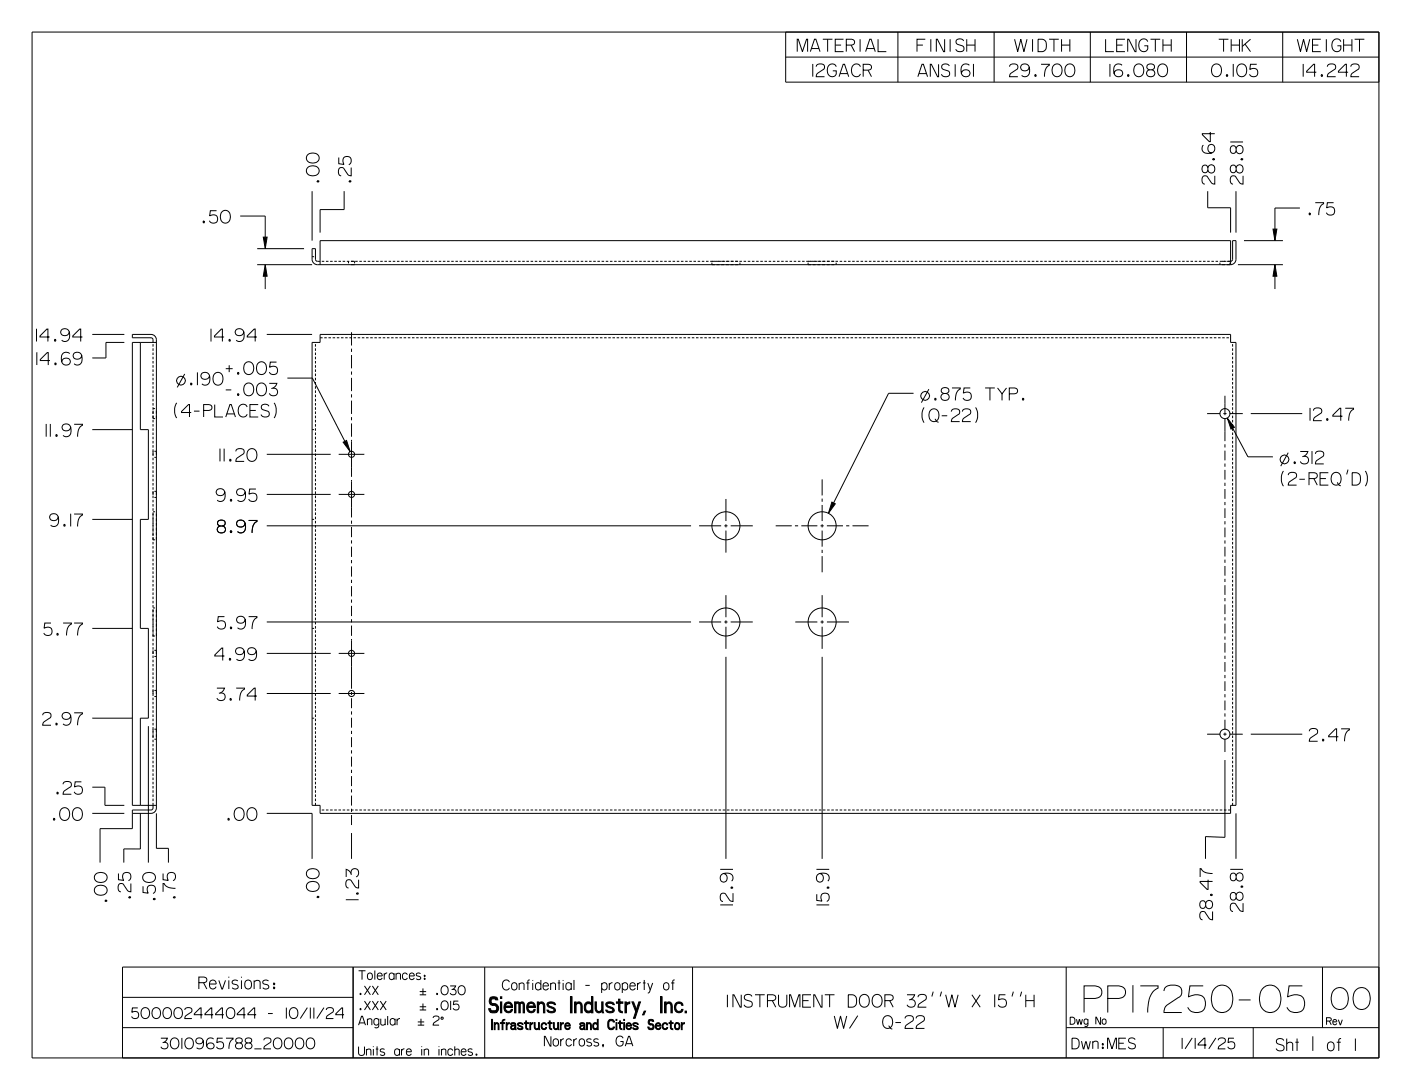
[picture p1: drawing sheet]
<svg xmlns="http://www.w3.org/2000/svg" width="279mm" height="216mm" viewBox="0 0 279 216" stroke-linecap="round" stroke-linejoin="round" font-family="sans-serif">
<defs><g id="words">
<text font-size="4.1" x="89.3" y="200.6">Siemens Industry, Inc.</text>
<text font-size="2.6" x="91.2" y="203.9">Infrastructure and Cities Sector</text>
<g font-size="2.3">
<text x="44.7" y="74.2">+.005</text>
<text x="43" y="105.6">8.97</text>
</g>
<g font-size="2.2">
<text x="40.4" y="195.9">Revisions:</text>
<text x="253.3" y="208.2">Sht</text>
<text x="263.2" y="208.2">of</text>
</g>
<g font-size="1.8">
<text x="102.4" y="196.1">Confidential - property of</text>
<text x="110" y="207.2">Norcross, GA</text>
</g>
<g font-size="1.7">
<text x="70.6" y="194">Tolerances:</text>
<text x="70.6" y="203.1">Angular</text>
<text x="70.6" y="209.1">Units are in inches.</text>
</g>
<g font-size="1.3">
<text x="211.9" y="202.9">Dwg No</text>
<text x="262.7" y="203">Rev</text>
</g>
</g></defs>
<g fill="none" stroke="#000" stroke-width=".2">
<path d="M6.3 6.3h266.7v203.2h-266.7zM155.6 6.3v10h117.4M155.6 11.3h117.4M157.9 10.2v-2.4h.2l.8 2.4 .8-2.4h.2v2.4M160.5 10.2l.8-2.4h.3l.8 2.4M160.7 9.6h1.5M160.9 12.7v2.5M161.6 13.2a.89 .89 0 0 1 .8-.6 .89 .89 0 0 1 .9 .5 .54 .54 0 0 1-.4 .7l-1.1 .8-.2 .6h1.7M162.9 7.8h1.9M163.9 7.8v2.4M165.4 8.9h1.2M165.6 13.2a.95 .95 0 0 0-1.2-.5 .95 .95 0 0 0-.6 1.1 1 1 0 0 0 .5 1.2 1 1 0 0 0 1.2-.2l.1-.8h-.7"/>
<path d="M166.1 15.2l.9-2.5h.2l.9 2.5M166.3 14.6h1.6M167 7.8h-1.6v2.4h1.6M167.6 8.9h1a.58 .58 0 0 0 .6-.5 .58 .58 0 0 0-.6-.6h-1v2.4M168.5 8.9l.7 1.3M170.3 7.8v2.4M170.4 13.2a.95 .95 0 0 0-1.2-.5 .95 .95 0 0 0-.6 1.1 1 1 0 0 0 .5 1.2 1 1 0 0 0 1.2-.2l.1-.2M170.9 13.9h1.1a.58 .58 0 0 0 .6-.6 .58 .58 0 0 0-.6-.6h-1.1v2.5M171.4 10.2l.8-2.4h.3l.8 2.4M171.6 9.6h1.5M171.9 13.9l.7 1.3M173.9 7.8v2.4h1.6"/>
<path d="M177.8 6.3v10M181.6 8.9h1.1M181.8 15.2l.8-2.5h.2l.9 2.5M182 14.6h1.5M183.2 7.8h-1.6v2.4M184.3 7.8v2.4M185.9 12.7v2.5h-.3l-1.2-2.5h-.2v2.5M187.1 7.8v2.4h-.3l-1.2-2.4h-.2v2.4M188 13.1a.73 .73 0 0 0-1-.5 .73 .73 0 0 0-.3 1.1l1 .3a.66 .66 0 0 1 .3 .9 .66 .66 0 0 1-.9 .3l-.4-.1-.3-.4M188.1 7.8v2.4M189.1 12.7v2.5M190.8 8.1a.73 .73 0 0 0-1-.4 .73 .73 0 0 0-.3 1l1 .4a.66 .66 0 0 1 .3 .9 .66 .66 0 0 1-.9 .2l-.4-.1-.3-.3"/>
<path d="M191.4 8.9h1.7M191.4 7.8v2.4M191.9 12.9a1.03 1.03 0 0 0-1.3-.1 1.03 1.03 0 0 0-.3 1.3 .91 .91 0 0 0 .7 1.1 .91 .91 0 0 0 1.1-.8 .88 .88 0 0 0-.9-.6 .88 .88 0 0 0-.8 .8M192.8 12.7v2.5M193.1 7.8v2.4M196.8 6.3v10M199.9 13.2a.89 .89 0 0 1 .8-.6 .89 .89 0 0 1 .9 .5 .54 .54 0 0 1-.4 .7l-1.2 .8-.1 .6h1.7M200.9 7.8l.6 2.4 .6-2.4 .7 2.4 .6-2.4M203.8 13.3a.81 .81 0 0 1-1.1 .8 .81 .81 0 0 1-.3-1.3 1.07 1.07 0 0 1 1.2 .1 1.07 1.07 0 0 1 .3 1.3 .92 .92 0 0 1-.5 .9 .92 .92 0 0 1-1.1-.2M204.5 7.8v2.4M205 14.8l.2 .1-.1 .2-.2-.1zM205.6 7.8h1a1.37 1.37 0 0 1-.2 2.4h-.8z"/>
<path d="M206.1 12.7h1.7v.2a2.03 2.03 0 0 0-1 2.3M207.7 7.8h2M208.6 13a1.02 1.02 0 0 1 1.3-.2 1.02 1.02 0 0 1 .4 1.2 1.03 1.03 0 0 1-1.1 1.2 1.03 1.03 0 0 1-.9-1.4zM208.7 7.8v2.4M210.2 8.9h1.6M210.2 7.8v2.4M211.1 13a1.02 1.02 0 0 1 1.3-.2 1.02 1.02 0 0 1 .4 1.2 1.03 1.03 0 0 1-1.1 1.2 1.03 1.03 0 0 1-.8-1.4zM211.8 7.8v2.4M215.9 6.3v10M218.9 7.8v2.4h1.7M219.8 12.7v2.5M221.1 8.9h1.2"/>
<path d="M222.2 12.9a1.03 1.03 0 0 0-1.3-.1 1.03 1.03 0 0 0-.4 1.3 .91 .91 0 0 0 .7 1.1 .91 .91 0 0 0 1.1-.8 .88 .88 0 0 0-.9-.6 .88 .88 0 0 0-.8 .8M222.8 7.8h-1.7v2.4h1.7M223.3 14.8l.2 .1v.2l-.2-.1zM224.8 13a1.02 1.02 0 0 1 1.3-.2 1.02 1.02 0 0 1 .4 1.2 1.03 1.03 0 0 1-1.1 1.2 1.03 1.03 0 0 1-.9-1.4zM224.9 7.8v2.4h-.2l-1.2-2.4h-.2v2.4M227.3 8.2a.95 .95 0 0 0-1.2-.4 .95 .95 0 0 0-.6 1.1 1 1 0 0 0 .4 1.2 1 1 0 0 0 1.3-.3l.1-.7h-.7M227.3 12.8a.74 .74 0 0 1 .9-.1 .74 .74 0 0 1 .3 .9 .76 .76 0 0 1-.9 .2 .76 .76 0 0 1-.4-.9zM227.6 13.8a.71 .71 0 0 0-.5 .9 .71 .71 0 0 0 .9 .5 .69 .69 0 0 0 .7-.7 .69 .69 0 0 0-.6-.7M227.8 7.8h1.9M228.8 7.8v2.4M229.5 13a1.02 1.02 0 0 1 1.3-.2 1.02 1.02 0 0 1 .4 1.2 1.03 1.03 0 0 1-1.1 1.2 1.03 1.03 0 0 1-.9-1.4zM230.3 8.9h1.6"/>
<path d="M230.3 7.8v2.4M231.9 7.8v2.4M234.9 6.3v10M240.2 13a1.02 1.02 0 0 1 1.2-.2 1.02 1.02 0 0 1 .5 1.2 1.03 1.03 0 0 1-1.1 1.2 1.03 1.03 0 0 1-.9-1.4zM241.3 7.8h1.9M242.3 7.8v2.4M242.9 14.8l.2 .1-.1 .2-.2-.1zM243.8 8.9h1.6M243.8 7.8v2.4M244.2 12.7v2.5M245.2 13a1.02 1.02 0 0 1 1.2-.2 1.02 1.02 0 0 1 .5 1.2 1.03 1.03 0 0 1-1.2 1.2 1.03 1.03 0 0 1-.8-1.4zM245.4 7.8v2.4"/>
<path d="M246 7.8v2.4M246.5 8.7l1.1 1.5M247.6 7.8l-1.6 1.4M248.9 12.7h-1.3l-.1 1.1a.92 .92 0 0 1 1.3-.1 .92 .92 0 0 1 0 1.4l-.7 .1-.4-.1-.3-.4M254 6.3v10M256.9 7.8l.6 2.4 .6-2.4 .6 2.4 .7-2.4M258.1 12.7v2.5M259.9 8.9h1.2M260.7 14.3h-2v-.2l1.4-1.4h.2v2.5M261.5 7.8h-1.6v2.4h1.6M261.7 14.8l.2 .1-.1 .2-.2-.1zM262.6 7.8v2.4"/>
<path d="M262.8 13.2a.89 .89 0 0 1 .8-.6 .89 .89 0 0 1 .9 .5 .54 .54 0 0 1-.4 .7l-1.1 .8-.2 .6h1.7M265.5 8.2a.95 .95 0 0 0-1.2-.4 .95 .95 0 0 0-.6 1.1 1 1 0 0 0 .5 1.2 1 1 0 0 0 1.2-.3l.1-.7h-.7M266.1 8.9h1.6M266.1 7.8v2.4M266.9 14.3h-1.9v-.2l1.4-1.4h.2v2.5M267.5 13.2a.89 .89 0 0 1 .8-.6 .89 .89 0 0 1 .8 .5 .54 .54 0 0 1-.3 .7l-1.2 .8-.1 .6h1.6M267.7 7.8v2.4M268.2 7.8h2M269.2 7.8v2.4M60.9 33.3a1.33 1.33 0 0 1 1.4-.5 1.33 1.33 0 0 1 .9 1.1 1.31 1.31 0 0 1-1.3 .9 1.31 1.31 0 0 1-1.2-1.1zM60.9 30.7a1.33 1.33 0 0 1 1.4-.4 1.33 1.33 0 0 1 .9 1.1 1.31 1.31 0 0 1-1.3 .9 1.31 1.31 0 0 1-1.2-1.1zM61.8 37.9v9.8"/>
<path d="M62.8 35.9l.2-.1 .1 .2-.2 .1zM67.1 31.2v1.2l1 .2a.92 .92 0 0 1 0-1.4 .92 .92 0 0 1 1.3 .1l.1 .7-.1 .4-.3 .2M68.1 37.9v3.6h-4.7v4.6M69.1 35.9l.2-.1 .2 .2-.2 .1zM69.5 33.2v1.6l-.5-.1-.8-1.2a.61 .61 0 0 0-.7-.3 .61 .61 0 0 0-.5 .6l.2 .8 .4 .2M238.2 32.9l.1-.1a.58 .58 0 0 1 .9 .5v.4a.62 .62 0 0 1-.8 .5 .62 .62 0 0 1-.4-.9zM238.3 28.7a1.03 1.03 0 0 0-.1 1.3 1.03 1.03 0 0 0 1.3 .4 .91 .91 0 0 0 1-.7 .91 .91 0 0 0-.7-1.1 .88 .88 0 0 0-.6 .9 .88 .88 0 0 0 .7 .8M239.1 37.9v3.3h4.6v4.9M239.2 33.3a.71 .71 0 0 1 .9-.6 .71 .71 0 0 1 .4 .9 .69 .69 0 0 1-.6 .7 .69 .69 0 0 1-.7-.6M239.7 26.1v2h-.2l-1.4-1.4v-.2h2.4M240.1 31.5l.2-.1 .2 .2-.2 .1zM240.5 34.8v1.7l-.5-.2-.8-1.1a.61 .61 0 0 0-.7-.4 .61 .61 0 0 0-.5 .6l.2 .9 .4 .2"/>
<path d="M243.6 28.1h2.5M243.9 32.8a.58 .58 0 0 1 .9 .5v.4a.62 .62 0 0 1-.8 .5 .62 .62 0 0 1-.4-.9zM243.9 28.9a.58 .58 0 0 1 .9 .5v.4a.62 .62 0 0 1-.8 .6 .62 .62 0 0 1-.4-.9zM244.7 37.9v8.2M244.8 33.3a.71 .71 0 0 1 .9-.6 .71 .71 0 0 1 .4 .9 .69 .69 0 0 1-.6 .7 .69 .69 0 0 1-.7-.6M244.8 29.4a.71 .71 0 0 1 .9-.6 .71 .71 0 0 1 .4 1 .69 .69 0 0 1-.6 .7 .69 .69 0 0 1-.7-.7M245.7 31.5l.2-.1 .2 .2-.2 .1zM246.1 34.8v1.7l-.5-.2-.8-1.1a.61 .61 0 0 0-.7-.4 .61 .61 0 0 0-.5 .6l.1 .9 .5 .2M40.3 43.8l.2 .1-.1 .2-.2-.1zM42.9 41.7h-1.2l-.2 1.1a.92 .92 0 0 1 1.4-.1 .92 .92 0 0 1-.1 1.4l-.4 .1-.5-.1-.5-.4M44 41.9a1.04 1.04 0 0 1 1.2 0 1.04 1.04 0 0 1 .4 1.1 1.03 1.03 0 0 1-1.1 1.2 1.03 1.03 0 0 1-.9-1.4l.2-.6zM47.6 42.8h4.9v4.2"/>
<path d="M50.9 52.4h10.9M50.9 49.3h9.3M52.1 47h.8l-.4 2.3zM52.5 52.4l.4 2.3h-.8zM52.5 54.7v2.6M245.1 52.4h8.9M246.3 47.7h7.7M252.1 45.4h.7l-.3 2.3zM252.5 52.4l.3 2.3h-.7zM252.5 54.7v2.6M257.4 41.2h-4.9v4.2M259.3 42.2l.2 .1-.1 .2-.2-.1z"/>
<path d="M260.4 40.1h1.7v.3a2.03 2.03 0 0 0-1 2.2M264.1 40.1h-1.3l-.1 1.1a.92 .92 0 0 1 1.3-.1 .92 .92 0 0 1 0 1.4l-.7 .1-.4-.1-.3-.4M7.2 65.1v2.5M7.3 69.8v2.5M9.8 66.8h-1.9v-.3l1.4-1.3h.2v2.4M9.9 71.4h-1.9v-.2l1.3-1.4h.3v2.5M10.9 67.2l.2 .2-.1 .2-.2-.2zM10.9 71.9l.2 .1v.2l-.2-.1zM13.7 65.7a.81 .81 0 0 1-1 .8 .81 .81 0 0 1-.4-1.3 1.07 1.07 0 0 1 1.2 .2 1.07 1.07 0 0 1 .3 1.2 .92 .92 0 0 1-.5 1 .92 .92 0 0 1-1.1-.2M13.8 70a1.03 1.03 0 0 0-1.3 0 1.03 1.03 0 0 0-.3 1.2 .91 .91 0 0 0 .7 1.1 .91 .91 0 0 0 1-.7 .88 .88 0 0 0-.9-.7 .88 .88 0 0 0-.8 .8M16.2 70.4a.81 .81 0 0 1-1.1 .8 .81 .81 0 0 1-.4-1.3 1.07 1.07 0 0 1 1.3 .2 1.07 1.07 0 0 1 .3 1.2 .92 .92 0 0 1-.6 .9 .92 .92 0 0 1-1-.2M16.3 66.8h-1.9v-.3l1.4-1.3h.2v2.4"/>
<path d="M18.3 66.2h6.3M24.6 67.8h-3.6v3.1h-2.7M35 79.8a2.79 2.79 0 0 0 0 3M36.6 74.1l-1.5 2.6M37.8 75.9l.2 .1-.1 .2-.2-.1zM39.1 73.8v2.5M41.5 74.4a.81 .81 0 0 1-1.1 .8 .81 .81 0 0 1-.3-1.3 1.07 1.07 0 0 1 1.2 .1 1.07 1.07 0 0 1 .3 1.3 .92 .92 0 0 1-.6 .9 .92 .92 0 0 1-1-.2M41.8 65.1v2.5M42.4 74.1a1.02 1.02 0 0 1 1.3-.2 1.02 1.02 0 0 1 .5 1.2 1.03 1.03 0 0 1-1.2 1.2 1.03 1.03 0 0 1-.8-1.4zM44.4 66.8h-1.9v-.3l1.3-1.3h.2v2.4M44.7 77.2h1.1M45.4 67.2l.2 .2-.1 .2-.2-.2z"/>
<path d="M47.1 78l.2 .1-.1 .2-.2-.1zM48.3 65.7a.81 .81 0 0 1-1.1 .8 .81 .81 0 0 1-.4-1.3 1.07 1.07 0 0 1 1.3 .2 1.07 1.07 0 0 1 .2 1.2 .92 .92 0 0 1-.5 1 .92 .92 0 0 1-1-.2M48.7 71.9a1.04 1.04 0 0 1 1.2 0 1.04 1.04 0 0 1 .3 1.1 1.03 1.03 0 0 1-1.1 1.2 1.03 1.03 0 0 1-.8-1.4l.1-.6zM48.7 76.1a1.04 1.04 0 0 1 1.2 0 1.04 1.04 0 0 1 .3 1.1 1.03 1.03 0 0 1-1.1 1.2 1.03 1.03 0 0 1-.8-1.4l.1-.6zM50.9 66.8h-1.9v-.3l1.3-1.3h.2v2.4M51.2 71.9a1.04 1.04 0 0 1 1.2 0 1.04 1.04 0 0 1 .4 1.1 1.03 1.03 0 0 1-1.2 1.2 1.03 1.03 0 0 1-.8-1.4l.1-.6zM51.2 76.1a1.04 1.04 0 0 1 1.2 0 1.04 1.04 0 0 1 .4 1.1 1.03 1.03 0 0 1-1.2 1.2 1.03 1.03 0 0 1-.8-1.4l.1-.6zM52.8 66.2h9M53.3 75.9h1.5l-.5 .8-.6 .3M54 76.9a.81 .81 0 0 1 .9 1.1 .81 .81 0 0 1-1.4 .1l-.2-.2M54.3 79.8a2.79 2.79 0 0 1 0 3M54.8 71.7h-1.3l-.1 1.1a.92 .92 0 0 1 1.3-.1 .92 .92 0 0 1 0 1.4l-.4 .1-.6-.1-.4-.4"/>
<path d="M56.9 74.9h5l6.4 12.5M180.9 77.9h-4.9l-10.9 21.7M183.9 77.1l-1.4 2.6M185.2 78.9l.2 .1-.1 .2-.2-.1zM186.5 77a.72 .72 0 0 1 1-.2 .72 .72 0 0 1 .2 1 .74 .74 0 0 1-.9 .1 .74 .74 0 0 1-.3-.9zM186.9 77.9a.71 .71 0 0 0-.6 .9 .71 .71 0 0 0 1 .5 .69 .69 0 0 0 .7-.6 .69 .69 0 0 0-.7-.8M188.5 76.8h1.6v.2a2.03 2.03 0 0 0-.9 2.3M192.1 76.8h-1.2l-.1 1.1a.92 .92 0 0 1 1.3-.1 .92 .92 0 0 1 0 1.4l-.7 .1-.4-.1-.3-.4M195.1 76.8h1.9M196 76.8v2.5M197.5 76.8l.9 1.2 .9-1.2M198.4 78v1.3"/>
<path d="M199.9 78h1a.58 .58 0 0 0 .6-.6 .58 .58 0 0 0-.6-.6h-1v2.5M202.5 78.9l.2 .1v.2l-.2-.1zM9.1 84v2.5M10 84v2.5M11.1 86.1l.2 .1v.2l-.2-.1zM14 84.6a.81 .81 0 0 1-1.1 .8 .81 .81 0 0 1-.3-1.3 1.07 1.07 0 0 1 1.2 .1 1.07 1.07 0 0 1 .3 1.3 .92 .92 0 0 1-.5 .9 .92 .92 0 0 1-1.1-.2M14.7 84h1.6v.2a2.03 2.03 0 0 0-.9 2.3M18.3 85.1h7.9M37.9 81.7h-2v-.2l1.4-1.4h.2v2.5M38.4 81.4h1.1M40.3 81.3h1.1a.58 .58 0 0 0 .6-.6 .58 .58 0 0 0-.6-.6h-1.1v2.5M42.5 80.1v2.5h1.7"/>
<path d="M43.6 88.9v2.5M44.4 88.9v2.5M44.5 97.4a.81 .81 0 0 1-1.1 .8 .81 .81 0 0 1-.3-1.3 1.07 1.07 0 0 1 1.2 .2 1.07 1.07 0 0 1 .3 1.2 .92 .92 0 0 1-.5 .9 .92 .92 0 0 1-1.1-.1M44.7 82.6l.8-2.5h.3l.8 2.5M44.9 82h1.5M45.5 91l.2 .1v.2l-.2-.1zM45.7 98.9l.2 .2-.1 .2-.2-.2zM46.7 89.4a.89 .89 0 0 1 .8-.6 .89 .89 0 0 1 .8 .5 .54 .54 0 0 1-.3 .7l-1.2 .8-.1 .6h1.6M48.6 97.4a.81 .81 0 0 1-1.1 .8 .81 .81 0 0 1-.4-1.3 1.07 1.07 0 0 1 1.3 .2 1.07 1.07 0 0 1 .2 1.2 .92 .92 0 0 1-.5 .9 .92 .92 0 0 1-1.1-.1M48.9 80.6a.95 .95 0 0 0-1.1-.5 .95 .95 0 0 0-.6 1.1 1 1 0 0 0 .4 1.2 1 1 0 0 0 1.3-.2v-.1M49.2 89.2a1.02 1.02 0 0 1 1.2-.2 1.02 1.02 0 0 1 .5 1.2 1.03 1.03 0 0 1-1.1 1.2 1.03 1.03 0 0 1-.9-1.4zM49.5 81.3h1.2"/>
<path d="M50.7 96.9h-1.3l-.1 1a.92 .92 0 0 1 1.3 0 .92 .92 0 0 1 0 1.3l-.4 .1h-.6l-.4-.5M51.1 80.1h-1.6v2.5h1.6M52.8 97.9h12.7M52.8 90h12.7M53.3 80.5a.73 .73 0 0 0-1.1-.5 .73 .73 0 0 0-.2 1.1l1 .3a.66 .66 0 0 1 .3 .9 .66 .66 0 0 1-.9 .3l-.4-.1-.3-.4M67.9 87.6l.7-.4 .7 2.3zM164.7 99.5l.7 .3-1.4 1.9zM183 80.7a2.79 2.79 0 0 0 0 3M184.2 81.3a1.02 1.02 0 0 1 1.3-.2 1.02 1.02 0 0 1 .4 1.2 1.03 1.03 0 0 1-1.1 1.2 1.03 1.03 0 0 1-.9-1.4zM185.1 83l.4 .5 .4 .1M186.5 82.3h1.1M188.4 81.5a.89 .89 0 0 1 .8-.5 .89 .89 0 0 1 .8 .5 .54 .54 0 0 1-.3 .6l-1.2 .9-.1 .5h1.6"/>
<path d="M190.6 81.5a.89 .89 0 0 1 .8-.5 .89 .89 0 0 1 .8 .5 .54 .54 0 0 1-.3 .6l-1.2 .9-.1 .5h1.6M193.2 80.7a2.79 2.79 0 0 1 0 3M243 82.8l1.4 1.8-.6 .4zM244.1 84.8l3 5.7h5M247.7 81.9h10.2M254.1 93.3a2.79 2.79 0 0 0 0 3M255.1 89.7l-1.5 2.6M255.1 94.1a.89 .89 0 0 1 .8-.6 .89 .89 0 0 1 .8 .5 .54 .54 0 0 1-.3 .7l-1.2 .8-.1 .6h1.6M256.3 91.5l.2 .1-.1 .2-.2-.1zM257.3 94.9h1.1M257.5 89.4h1.5l-.5 .8-.6 .3M258.2 90.4a.81 .81 0 0 1 .8 1.1 .81 .81 0 0 1-1.4 .1l-.1-.2"/>
<path d="M259.2 94.8h1a.58 .58 0 0 0 .7-.6 .58 .58 0 0 0-.7-.6h-1v2.5M259.4 80.8v2.5M259.8 89.4v2.5M260.1 81.3a.89 .89 0 0 1 .8-.5 .89 .89 0 0 1 .8 .5 .54 .54 0 0 1-.3 .7l-1.2 .8-.1 .5h1.6M260.2 94.8l.6 1.3M260.5 89.9a.89 .89 0 0 1 .8-.6 .89 .89 0 0 1 .8 .5 .54 .54 0 0 1-.3 .7l-1.2 .8-.1 .6h1.6M261.4 94.8h1.2M262.8 82.9l.2 .2-.1 .2-.2-.2zM263 93.6h-1.6v2.5h1.6M264 93.8a1.04 1.04 0 0 1 1.2 0 1.04 1.04 0 0 1 .4 1.1 1.03 1.03 0 0 1-1.2 1.2 1.03 1.03 0 0 1-.8-1.4l.1-.6zM264.7 95.6l.5 .5 .3 .1M265.8 82.4h-1.9v-.2l1.4-1.3h.2v2.4"/>
<path d="M266.4 80.9h1.6v.2a2.03 2.03 0 0 0-.9 2.2M266.9 93l-.2 1M267.8 93.6l1 .1a1.37 1.37 0 0 1-.2 2.4h-.8zM270.3 93.3a2.79 2.79 0 0 1 0 3M11.5 102.4a.81 .81 0 0 1-1 .8 .81 .81 0 0 1-.4-1.3 1.07 1.07 0 0 1 1.2 .1 1.07 1.07 0 0 1 .3 1.3 .92 .92 0 0 1-.5 .9 .92 .92 0 0 1-1.1-.2M12.7 103.9l.2 .1-.1 .2-.2-.1zM14 101.8v2.5M14.7 101.8h1.6v.2a2.03 2.03 0 0 0-.9 2.3M18.3 102.9h7.9M43.1 103.3a.72 .72 0 0 1 1.1-.3 .72 .72 0 0 1 .2 1 .74 .74 0 0 1-.9 .1 .74 .74 0 0 1-.4-.8zM48.6 103.6a.81 .81 0 0 1-1.1 .8 .81 .81 0 0 1-.4-1.2 1.07 1.07 0 0 1 1.3 .1 1.07 1.07 0 0 1 .2 1.2 .92 .92 0 0 1-.5 1 .92 .92 0 0 1-1.1-.2M49.2 103.1h1.7v.2a2.03 2.03 0 0 0-1 2.3"/>
<path d="M52.8 104.1h84M10.1 123.4h-1.2l-.2 1a.92 .92 0 0 1 1.4 0 .92 .92 0 0 1-.1 1.3l-.4 .2-.5-.1-.4-.4M11.3 125.5l.2 .1v.2l-.2-.1zM12.5 123.4h1.6v.2a2.03 2.03 0 0 0-.9 2.3M14.7 123.4h1.6v.2a2.03 2.03 0 0 0-.9 2.3M18.3 124.5h7.9M42.9 136.3h1.5l-.4 .8-.6 .2M43.6 137.3a.81 .81 0 0 1 .9 1.1 .81 .81 0 0 1-1.4 .1l-.2-.2M44.4 129.9h-1.9v-.2l1.4-1.3h.2v2.4M44.4 122.1h-1.2l-.1 1.1a.92 .92 0 0 1 1.3-.1 .92 .92 0 0 1 0 1.4l-.4 .1-.6-.1-.4-.4M45.5 130.4l.2 .2-.1 .2-.2-.2zM45.6 138.4l.2 .1-.1 .2-.2-.1z"/>
<path d="M45.7 124.2l.2 .1-.1 .2-.2-.1zM46.8 136.3h1.6v.2a2.03 2.03 0 0 0-.9 2.3M48.3 128.9a.81 .81 0 0 1-1 .8 .81 .81 0 0 1-.4-1.3 1.07 1.07 0 0 1 1.3 .2 1.07 1.07 0 0 1 .2 1.2 .92 .92 0 0 1-.5 .9 .92 .92 0 0 1-1.1-.1M48.6 122.7a.81 .81 0 0 1-1.1 .8 .81 .81 0 0 1-.4-1.3 1.07 1.07 0 0 1 1.3 .1 1.07 1.07 0 0 1 .2 1.3 .92 .92 0 0 1-.5 .9 .92 .92 0 0 1-1.1-.2M49.2 122.1h1.7v.2a2.03 2.03 0 0 0-1 2.3M50.7 128.9a.81 .81 0 0 1-1 .8 .81 .81 0 0 1-.4-1.3 1.07 1.07 0 0 1 1.3 .2 1.07 1.07 0 0 1 .2 1.2 .92 .92 0 0 1-.5 .9 .92 .92 0 0 1-1.1-.1M50.9 137.9h-1.9v-.2l1.3-1.4h.2v2.5M52.8 137.4h12.7M52.8 129.4h12.7M52.8 123.2h84M143.7 130.1v40M162.8 130.1v40"/>
<path d="M8.5 141.7a.89 .89 0 0 1 .8-.6 .89 .89 0 0 1 .8 .5 .54 .54 0 0 1-.3 .7l-1.2 .8-.1 .6h1.6M11.1 143.2l.2 .2v.2l-.2-.2zM11.3 156.9l.2 .1v.3l-.2-.2zM12.5 155.3a.89 .89 0 0 1 .8-.5 .89 .89 0 0 1 .8 .5 .54 .54 0 0 1-.3 .7l-1.2 .8-.1 .5h1.6M14 141.7a.81 .81 0 0 1-1.1 .8 .81 .81 0 0 1-.3-1.2 1.07 1.07 0 0 1 1.2 .1 1.07 1.07 0 0 1 .3 1.2 .92 .92 0 0 1-.5 1 .92 .92 0 0 1-1.1-.2M14.7 141.2h1.6v.2a2.03 2.03 0 0 0-.9 2.3M16.1 154.9h-1.2l-.2 1a.92 .92 0 0 1 1.4 0 .92 .92 0 0 1-.1 1.3l-.4 .1h-.5l-.4-.5M18.3 155.9h2.5v3.6h3.8M18.3 142.2h7.9M29.4 143.8v27.1M242.6 150.5v15.4l-3.9-.2v4.4M247.7 145.4h10.2"/>
<path d="M259.3 144.8a.89 .89 0 0 1 .8-.5 .89 .89 0 0 1 .8 .5 .54 .54 0 0 1-.3 .7l-1.2 .8-.1 .5h1.6M261.9 146.4l.2 .2v.2l-.2-.2zM265 145.9h-1.9v-.2l1.4-1.3h.2v2.4M265.6 144.4h1.6v.2a2.03 2.03 0 0 0-1 2.2M10.6 162.1l.3 .1-.1 .2-.2-.1zM12.1 160.3a1.02 1.02 0 0 1 1.3-.2 1.02 1.02 0 0 1 .4 1.2 1.03 1.03 0 0 1-1.1 1.2 1.03 1.03 0 0 1-.9-1.4zM14.6 160.3a1.02 1.02 0 0 1 1.3-.2 1.02 1.02 0 0 1 .4 1.2 1.03 1.03 0 0 1-1.1 1.2 1.03 1.03 0 0 1-.9-1.4zM18.3 161.1h6.3M18.9 173.2a1.33 1.33 0 0 1 1.4-.4 1.33 1.33 0 0 1 .9 1.1 1.31 1.31 0 0 1-1.3 .9 1.31 1.31 0 0 1-1.2-1.1zM19 175.6a1.33 1.33 0 0 1 2.2 .8 1.31 1.31 0 0 1-1.3 .9 1.31 1.31 0 0 1-1.2-1.1zM20.8 178.4l.2-.1 .1 .2-.2 .1zM23.5 173v1.2l1 .2a.92 .92 0 0 1-.1-1.4 .92 .92 0 0 1 1.4 .1l.1 .4-.1 .5-.4 .5"/>
<path d="M25.5 177.7l.2-.1 .1 .2-.2 .1zM25.9 175v1.6l-.5-.1-.9-1.2a.61 .61 0 0 0-.6-.3 .61 .61 0 0 0-.5 .6l.1 .8 .4 .2M26.2 161.1v3h-6.4v6.8M27.8 161.1v7.1l-3.3-.1v2.8M28.3 175.5v1.3l1 .1a.92 .92 0 0 1 0-1.3 .92 .92 0 0 1 1.3 0l.2 .4-.1 .6-.4 .4M28.5 173.2a1.33 1.33 0 0 1 1.3-.4 1.33 1.33 0 0 1 1 1.1 1.31 1.31 0 0 1-1.4 .9 1.31 1.31 0 0 1-1.1-1.1zM30.4 178l.2-.1 .1 .2-.2 .1zM31 161.1v6.9h2.4v2.9M32.3 173v1.2l1 .2a.92 .92 0 0 1 0-1.4 .92 .92 0 0 1 1.3 .1l.2 .7-.2 .4-.3 .3M34.3 177.7l.2-.1 .2 .2-.2 .1zM34.8 176a2.17 2.17 0 0 1-2.3-1h-.2v1.6M45.2 162.1l.2 .1-.1 .2-.2-.1z"/>
<path d="M46.6 160.3a1.02 1.02 0 0 1 1.3-.2 1.02 1.02 0 0 1 .4 1.2 1.03 1.03 0 0 1-1.1 1.2 1.03 1.03 0 0 1-.8-1.4zM49.2 160.3a1.02 1.02 0 0 1 1.2-.2 1.02 1.02 0 0 1 .5 1.2 1.03 1.03 0 0 1-1.1 1.2 1.03 1.03 0 0 1-.9-1.4zM52.8 161.1h9v9M60.9 175a1.33 1.33 0 0 1 1.4-.4 1.33 1.33 0 0 1 .9 1.1 1.31 1.31 0 0 1-1.3 .9 1.31 1.31 0 0 1-1.2-1.1zM60.9 172.5a1.33 1.33 0 0 1 1.4-.4 1.33 1.33 0 0 1 .9 1.1 1.31 1.31 0 0 1-1.3 .8 1.31 1.31 0 0 1-1.2-1.1zM62.8 177.6l.2-.1 .1 .2-.2 .1zM68.5 178.2h2.5M69.5 173a.81 .81 0 0 1 1.1-.9 .81 .81 0 0 1 .1 1.5l-.2 .1M69.6 173.3l-.3-.6-.8-.5v1.5M69.6 165v5.1M70.6 176.9l.2-.1 .1 .3h-.2zM71 174.2v1.7l-.5-.1-.9-1.2a.61 .61 0 0 0-.7-.4 .61 .61 0 0 0-.4 .7l.1 .8 .4 .2"/>
<path d="M142.6 172.2h2.5M142.6 179.2h2.5M143.2 173a.81 .81 0 0 1 .8 1.1 .81 .81 0 0 1-1.2 .4 1.07 1.07 0 0 1 .1-1.3 1.07 1.07 0 0 1 1.2-.3 .92 .92 0 0 1 1 .6 .92 .92 0 0 1-.2 1M144.7 175.8l.2-.1 .2 .2-.2 .1zM145.1 176.9v1.7l-.5-.2-.8-1.1a.61 .61 0 0 0-.7-.4 .61 .61 0 0 0-.5 .6l.2 .9 .4 .2M161.7 172.2h2.5M161.7 179.2h2.5M161.7 177.1v1.3l1.1 .1a.92 .92 0 0 1-.1-1.3 .92 .92 0 0 1 1.4 0l.1 .4-.1 .5-.4 .5M162.3 173a.81 .81 0 0 1 .8 1.1 .81 .81 0 0 1-1.3 .4 1.07 1.07 0 0 1 .1-1.3 1.07 1.07 0 0 1 1.3-.3 .92 .92 0 0 1 .9 .6 .92 .92 0 0 1-.2 1M163.8 175.8l.2-.1 .1 .2-.2 .1zM237.7 178.6l.1-.1a.58 .58 0 0 1 .9 .5v.4a.62 .62 0 0 1-.7 .5 .62 .62 0 0 1-.4-.9zM238.7 179a.71 .71 0 0 1 .9-.6 .71 .71 0 0 1 .5 .9 .69 .69 0 0 1-.6 .7 .69 .69 0 0 1-.8-.6"/>
<path d="M239.2 174.2v2h-.2l-1.4-1.4v-.2h2.5M239.7 177.2l.2-.1 .1 .2-.2 .1zM240.1 173a2.17 2.17 0 0 1-2.3-.9h-.2v1.6M243.6 172.2h2.5M243.9 176.8a.58 .58 0 0 1 .9 .5v.4a.62 .62 0 0 1-.8 .6 .62 .62 0 0 1-.4-.9zM243.9 173a.58 .58 0 0 1 .9 .5v.4a.62 .62 0 0 1-.8 .5 .62 .62 0 0 1-.4-.8zM244.7 161.1v9M244.8 177.3a.71 .71 0 0 1 .9-.6 .71 .71 0 0 1 .4 1 .69 .69 0 0 1-.6 .7 .69 .69 0 0 1-.7-.7M244.8 173.5a.71 .71 0 0 1 .9-.6 .71 .71 0 0 1 .4 .9 .69 .69 0 0 1-.6 .7 .69 .69 0 0 1-.7-.6M245.7 175.5h.2l.2 .2-.2 .1zM246.1 178.9v1.6l-.5-.1-.8-1.2a.61 .61 0 0 0-.7-.3 .61 .61 0 0 0-.5 .6l.1 .8 .5 .2M24.3 197.5h45.6"/>
<path d="M27.3 199.6h-1.1l-.1 .9a.78 .78 0 0 1 1.2 0 .78 .78 0 0 1-.2 1.2h-.7l-.4-.4M28.2 199.9a.87 .87 0 0 1 1.1-.2 .87 .87 0 0 1 .3 1.1 .88 .88 0 0 1-.9 .9 .88 .88 0 0 1-.8-1.1zM30.4 199.8a.89 .89 0 0 1 1.1 0 .89 .89 0 0 1 .3 1 .88 .88 0 0 1-1 .9 .88 .88 0 0 1-.7-1.1l.1-.5zM32.6 199.8a.89 .89 0 0 1 1 0 .89 .89 0 0 1 .4 1 .88 .88 0 0 1-1 .9 .88 .88 0 0 1-.7-1.1l.1-.5zM34.8 199.8a.89 .89 0 0 1 1 0 .89 .89 0 0 1 .3 1 .88 .88 0 0 1-.9 .9 .88 .88 0 0 1-.8-1.1l.1-.5zM39.4 194.6h1a.56 .56 0 0 0 .6-.5 .56 .56 0 0 0-.6-.6h-1v2.4M45.2 199.8a.89 .89 0 0 1 1 0 .89 .89 0 0 1 .3 1 .88 .88 0 0 1-1 .9 .88 .88 0 0 1-.7-1.1l.1-.5zM45.3 193.5v.2M47.8 193.5v.2M54.2 194.7l.2 .1-.1 .2-.2-.1zM54.2 195.5l.2 .1-.1 .2-.2-.1zM56.7 199.6v2.2"/>
<path d="M57.6 199.8a.89 .89 0 0 1 1.1 0 .89 .89 0 0 1 .3 1 .88 .88 0 0 1-1 .9 .88 .88 0 0 1-.7-1.1l.1-.5zM60.9 199.6l-1.4 2.2M61.5 199.6v2.2M62.2 199.6v2.2M64.1 199.6l-1.4 2.2M69.9 191.5v18M71 192.3h1.4M71.3 196.8h.2l-.1 .2-.1-.1zM71.3 199.8l.2 .1-.1 .1-.1-.1zM71.7 192.3v1.7M72.2 195.3l1.1 1.7M72.2 198.3l1.1 1.7"/>
<path d="M73.3 195.3l-1.1 1.7M73.3 198.3l-1.1 1.7M73.7 195.3l1.2 1.7M73.7 198.3l1.2 1.7M74.2 192.2v1.8M74.9 195.3l-1.2 1.7M74.9 198.3l-1.2 1.7M75.3 198.3l1.2 1.7M76.5 198.3l-1.2 1.7M81.1 193.3h.9a.49 .49 0 0 0-.4-.6 .49 .49 0 0 0-.5 .5v.4a.5 .5 0 0 0 .4 .4 .5 .5 0 0 0 .5-.3M83.1 196.4h1.3M83.1 197h1.3"/>
<path d="M83.1 199.4h1.3M83.3 192.9a.42 .42 0 0 0-.6-.2 .42 .42 0 0 0-.2 .6l.6 .1a.35 .35 0 0 1 .2 .5 .35 .35 0 0 1-.5 .1l-.4-.2M83.7 195.8v1.2M83.7 198.8v1.2M84 193.2l.2 .1-.1 .1-.1-.1zM84 193.7l.2 .1-.1 .2-.1-.1zM86.5 196.8h.1v.2l-.1-.1zM86.5 199.8l.1 .1v.1l-.1-.1zM87.5 195.5a.78 .78 0 0 1 1.1 0 .78 .78 0 0 1 .1 1 .72 .72 0 0 1-.9 .5 .72 .72 0 0 1-.5-.9zM87.5 198.5a.78 .78 0 0 1 1.1 0 .78 .78 0 0 1 .1 1 .72 .72 0 0 1-.9 .5 .72 .72 0 0 1-.5-.9zM89.1 195.3h1.1l-.3 .5-.5 .2M89.6 196a.59 .59 0 0 1 .7 .4 .59 .59 0 0 1-.5 .7 .59 .59 0 0 1-.7-.4"/>
<path d="M90.9 195.5a.78 .78 0 0 1 1 0 .78 .78 0 0 1 .2 1 .72 .72 0 0 1-.9 .5 .72 .72 0 0 1-.5-.9zM96 191.5v18M100.9 194.5a.77 .77 0 0 0-1-.3 .77 .77 0 0 0-.4 1 .74 .74 0 0 0 .5 .8 .74 .74 0 0 0 .9-.3M101.5 194.7a.54 .54 0 0 1 .9 .5v.4a.54 .54 0 0 1-.6 .5 .54 .54 0 0 1-.5-.5l.1-.6zM104.9 194.1l-.4 .2v1.8M105.5 194.1v.2M107.1 194.1v2M110.7 194.1v2M111.5 194.1v.2M113.7 194.1v2M127.6 194.1v2M131.6 194.7a.54 .54 0 0 1 .9 .5v.4a.54 .54 0 0 1-.6 .5 .54 .54 0 0 1-.5-.5v-.6z"/>
<path d="M132.9 194.7h.6M133.6 194.1l-.4 .2v1.8M137.1 191.5v18M146.8 197v2.5h-.2l-1.3-2.5h-.2v2.5M148.9 197.4a.73 .73 0 0 0-1-.5 .73 .73 0 0 0-.3 1.1l1 .3a.66 .66 0 0 1 .3 .9 .66 .66 0 0 1-.9 .3l-.4-.1-.3-.4M149.5 197h1.9M150.5 197v2.5M152 198.2h1a.58 .58 0 0 0 .6-.6 .58 .58 0 0 0-.6-.6h-1v2.5M152.9 198.2l.7 1.3M154.2 197v1.9a.85 .85 0 0 0 .8 .6 .85 .85 0 0 0 .8-.6v-1.9M156.3 199.5v-2.5h.3l.8 2.5 .8-2.5h.2v2.5M158.9 198.2h1.2"/>
<path d="M160.6 197h-1.7v2.5h1.7M162.8 197v2.5h-.2l-1.3-2.5h-.2v2.5M163.3 197h1.9M164.3 197v2.5M168 197l1.1 .1a1.37 1.37 0 0 1-.3 2.4h-.8zM170.4 197.3a1.02 1.02 0 0 1 1.3-.2 1.02 1.02 0 0 1 .4 1.2 1.03 1.03 0 0 1-1.1 1.2 1.03 1.03 0 0 1-.8-1.4zM173.1 197.2a1.04 1.04 0 0 1 1.2 0 1.04 1.04 0 0 1 .4 1.1 1.03 1.03 0 0 1-1.1 1.2 1.03 1.03 0 0 1-.9-1.4l.1-.6zM175.2 198.2h1a.58 .58 0 0 0 .7-.6 .58 .58 0 0 0-.7-.6h-1v2.5M176.2 198.2l.7 1.3M179.6 197h1.5l-.5 .8-.6 .3M180.3 198a.81 .81 0 0 1 .9 1.1 .81 .81 0 0 1-1.5 .1l-.1-.2M181.8 197.5a.89 .89 0 0 1 .8-.6 .89 .89 0 0 1 .8 .5 .54 .54 0 0 1-.3 .7l-1.2 .9-.1 .5h1.6"/>
<path d="M184.8 196.4l-.3 1M186.4 196.4l-.2 1M187.3 197l.6 2.5 .6-2.5 .6 2.5 .6-2.5M192.5 197l1.6 2.5M194.1 197l-1.6 2.5M197 197v2.5M199.1 197h-1.2l-.2 1.1a.92 .92 0 0 1 1.4-.1 .92 .92 0 0 1-.1 1.4l-.4 .1-.5-.1-.4-.4M200.7 196.4l-.3 1M202.3 196.4l-.3 1M203.1 198.2h1.7M203.1 197v2.5M204.8 197v2.5"/>
<path d="M211.1 191.5v18M214.7 197.8h2.2a1.25 1.25 0 0 0 1.3-1.3 1.25 1.25 0 0 0-1.3-1.2h-2.2v5.3M219.4 197.8h2.1a1.25 1.25 0 0 0 1.4-1.3 1.25 1.25 0 0 0-1.4-1.2h-2.1v5.3M224.3 195.1v5.5M225.8 195.3h3.5v.4a3.2 3.2 0 0 0-1.9 2.9l-.1 2M230.5 196.3a1.16 1.16 0 0 1 1.3-1.2 1.73 1.73 0 0 1 2.2 1.1 1.16 1.16 0 0 1-.7 1.4l-2.2 1.5a1.71 1.71 0 0 0-.6 1.5h3.5M238.3 195.3h-2.7l-.3 2.2 .3-.2a2.15 2.15 0 0 1 2.9 .6 1.82 1.82 0 0 1-.2 2.2 1.82 1.82 0 0 1-2.2 .3l-.3-.1-.6-.8M240.1 180.5v1.7l-.5-.2-.9-1.1a.61 .61 0 0 0-.7-.4 .61 .61 0 0 0-.4 .7l.1 .8 .4 .2M240.5 195.9a2 2 0 0 1 2-.7 2 2 0 0 1 1.5 1.5 3.1 3.1 0 0 1-1.2 3.7 2.2 2.2 0 0 1-2.9-2.3 3.3 3.3 0 0 1 .6-2.2zM245.3 198.1h2.3M250 195.9a2 2 0 0 1 2-.7 2 2 0 0 1 1.5 1.5 3.1 3.1 0 0 1-1.2 3.7 2.2 2.2 0 0 1-2.9-2.3 3.3 3.3 0 0 1 .6-2.2zM257.9 195.3h-2.6l-.3 2.2 .3-.2a2.15 2.15 0 0 1 2.9 .6 1.82 1.82 0 0 1-.3 2.2 1.82 1.82 0 0 1-2.2 .3l-.3-.1-.6-.8"/>
<path d="M261.9 191.5v12M264.1 196.2a1.69 1.69 0 0 1 2-.4 1.69 1.69 0 0 1 .9 1.8 1.85 1.85 0 0 1-2.4 2.2 2.53 2.53 0 0 1-.5-3.6zM268.4 196.2a1.69 1.69 0 0 1 2-.4 1.69 1.69 0 0 1 .9 1.8 1.85 1.85 0 0 1-2.3 2.2 2.53 2.53 0 0 1-.6-3.6zM273 191.5h-248.7v18M24.3 203.5h45.6M31.8 205.6h1.3l-.4 .7-.5 .2M32.4 206.5a.69 .69 0 0 1 .8 .9 .69 .69 0 0 1-1.2 .1l-.2-.2M34.1 205.8a.89 .89 0 0 1 1 0 .89 .89 0 0 1 .3 1 .88 .88 0 0 1-.9 .9 .88 .88 0 0 1-.8-1.1l.1-.5zM36 205.6v2.2M36.6 200.1a.72 .72 0 0 1 .8-.5 .72 .72 0 0 1 .6 .6l-.2 .3-1 .7-.2 .4v.2h1.4M36.9 205.8a.89 .89 0 0 1 1.1 0 .89 .89 0 0 1 .3 1 .88 .88 0 0 1-1 .9 .88 .88 0 0 1-.7-1.1l.1-.5zM40.1 201h-1.6v-.2l1.1-1.2h.2v2.2"/>
<path d="M40.2 206.1a.7 .7 0 0 1-.9 .7 .7 .7 0 0 1-.3-1.1 .92 .92 0 0 1 1.1 .1 .92 .92 0 0 1 .2 1.1 .79 .79 0 0 1-.5 .8 .79 .79 0 0 1-.9-.2M42.2 201h-1.6v-.2l1.2-1.2h.1v2.2M42.3 205.8a.88 .88 0 0 0-1.1-.1 .88 .88 0 0 0-.3 1.1 .75 .75 0 0 0 .6 1 .75 .75 0 0 0 .8-.9 .77 .77 0 0 0-.8-.3 .77 .77 0 0 0-.6 .6M44.1 205.6h-1.1l-.1 .9a.78 .78 0 0 1 1.2 0 .78 .78 0 0 1-.2 1.2h-.7l-.3-.4M44.3 201h-1.6v-.2l1.2-1.2h.1v2.2M44.7 205.6h1.5v.2a1.74 1.74 0 0 0-.9 2M46.7 205.8a.62 .62 0 0 1 .9-.2 .62 .62 0 0 1 .2 .9 .64 .64 0 0 1-.8 0 .64 .64 0 0 1-.3-.7zM47.1 206.6a.64 .64 0 0 0-.4 .9 .64 .64 0 0 0 1 .2 .58 .58 0 0 0 .3-.6 .58 .58 0 0 0-.5-.5M48.6 201h-1.6v-.2l1.1-1.2h.2v2.2M48.7 205.7a.6 .6 0 0 1 .9-.1 .6 .6 0 0 1 .1 .9 .64 .64 0 0 1-.8 0 .64 .64 0 0 1-.3-.7zM49 206.6a.64 .64 0 0 0-.4 .9 .64 .64 0 0 0 1 .2 .58 .58 0 0 0 .3-.6 .58 .58 0 0 0-.5-.5M50.4 207.8h1.4"/>
<path d="M50.7 201h-1.6v-.2l1.2-1.2h.1v2.2M52.2 206.1a.72 .72 0 0 1 .8-.5 .72 .72 0 0 1 .7 .6l-.2 .3-1.1 .8-.2 .3v.2h1.5M53.1 200.8h.9M54.4 205.9a.87 .87 0 0 1 1.1-.2 .87 .87 0 0 1 .3 1.1 .88 .88 0 0 1-.9 .9 .88 .88 0 0 1-.8-1.1zM56.6 205.8a.89 .89 0 0 1 1.1 0 .89 .89 0 0 1 .3 1 .88 .88 0 0 1-1 .9 .88 .88 0 0 1-.7-1.1l.1-.5zM58.7 205.9a.87 .87 0 0 1 1.1-.2 .87 .87 0 0 1 .4 1.1 .88 .88 0 0 1-1 .9 .88 .88 0 0 1-.7-1.1zM61 205.8a.89 .89 0 0 1 1 0 .89 .89 0 0 1 .3 1 .88 .88 0 0 1-.9 .9 .88 .88 0 0 1-.8-1.1l.1-.5zM64.6 200.1a.73 .73 0 0 1 .8-.5 .73 .73 0 0 1 .6 .6l-.2 .3-.9 .7-.3 .4v.2h1.4M68.1 201h-1.6v-.2l1.2-1.2h.1v2.2M71 203.1l.6-1.8h.2l.6 1.8M71 207.3v1.3a.61 .61 0 0 0 .6 .5 .61 .61 0 0 0 .6-.5v-1.3M73.9 207.3v.1"/>
<path d="M74.7 207.3v1.8M76.8 201.2v1.9M78.2 202.1a.5 .5 0 0 0-.5-.4 .5 .5 0 0 0-.4 .5v.4a.5 .5 0 0 0 .4 .5 .5 .5 0 0 0 .5-.4M78.2 201.8v1.3M78.6 201.8v1.3M79.2 201.7l-.4 .2-.2 .3M82.7 202.4h1.3M82.7 203.1h1.3M83.1 200h1.3M83.4 201.8v1.3M83.5 207.3v.1M85.8 201.6a.58 .58 0 0 1 .7-.4 .58 .58 0 0 1 .4 .7l-1 .8-.1 .4h1.1"/>
<path d="M86.9 207.3v.1M87.3 201.6l.3-.1 .2 .3-.4 .1zM90.1 208l.3-.2 .5 .1v1.2M90.1 207.3v1.8M91.3 208.3h1a.49 .49 0 0 0-.4-.6 .49 .49 0 0 0-.6 .5v.4a.5 .5 0 0 0 .4 .5 .5 .5 0 0 0 .6-.4M93.5 207.9a.42 .42 0 0 0-.5-.2 .42 .42 0 0 0-.2 .6l.5 .1a.35 .35 0 0 1 .2 .5 .35 .35 0 0 1-.5 .2l-.3-.2M94.3 208.8l.1 .1v.1l-.1-.1zM109.1 205.3v1.9h-.2l-.9-1.9h-.2v1.9M123.4 205.6a.77 .77 0 0 0-1-.3 .77 .77 0 0 0-.4 1 .74 .74 0 0 0 .5 .9 .74 .74 0 0 0 .9-.4v-.5h-.6M123.8 207.2l.7-1.9h.2l.6 1.9M124 206.7h1.2M165.2 201.2l.6 2.5 .6-2.5 .6 2.5 .7-2.5"/>
<path d="M169.9 201.2l-1.7 2.5M175.1 201.5a1.02 1.02 0 0 1 1.2-.2 1.02 1.02 0 0 1 .5 1.2 1.03 1.03 0 0 1-1.2 1.2 1.03 1.03 0 0 1-.8-1.4zM175.9 203.2l.4 .5 .4 .1M177.3 202.5h1.1M179.2 201.7a.89 .89 0 0 1 .8-.6 .89 .89 0 0 1 .9 .6 .54 .54 0 0 1-.4 .6l-1.1 .9-.2 .5h1.7M181.4 201.7a.89 .89 0 0 1 .8-.6 .89 .89 0 0 1 .9 .6 .54 .54 0 0 1-.4 .6l-1.2 .9-.1 .5h1.7M211.1 203.5h61.9M211.9 201.5h.5a.75 .75 0 0 1 .5 .7 .75 .75 0 0 1-.5 .7h-.5zM212.3 205.6h.7a1.13 1.13 0 0 1 .7 1.1 1.13 1.13 0 0 1-.7 1.1h-.7zM214.2 206.2l.3 1.6h.1l.4-1.5h.1l.3 1.5h.2l.3-1.6M216.4 206.5l.4-.3 .6 .2v1.4M216.4 206.2v1.6"/>
<path d="M217.9 201.5v1.4l-.9-1.4v1.4M218.3 206.7l.2 .1-.1 .2-.1-.1zM218.3 207.4l.2 .1-.1 .2-.1-.1zM218.4 201.9a.4 .4 0 0 1 .6 .3v.3a.39 .39 0 0 1-.4 .4 .39 .39 0 0 1-.4-.4zM219.3 207.8v-2.2h.2l.7 2.2 .7-2.2h.2v2.2M221.5 206.6h1M222.9 205.6h-1.4v2.2h1.4M224.8 205.9a.62 .62 0 0 0-.9-.3 .62 .62 0 0 0-.3 .9l.9 .3a.56 .56 0 0 1 .3 .7 .56 .56 0 0 1-.8 .3l-.4-.2-.2-.3M230.3 203.5v6M234.1 205.6v2.2M236.1 205.6l-1.4 2.2M236.7 205.6v2.2"/>
<path d="M238.9 207h-1.7v-.2l1.2-1.2h.2v2.2M240.8 205.6l-1.4 2.2M241.2 206.1a.73 .73 0 0 1 .8-.5 .73 .73 0 0 1 .6 .6l-.1 .3-1.1 .8-.2 .3v.2h1.4M244.3 205.6h-1l-.1 .9a.78 .78 0 0 1 1.2 0 .78 .78 0 0 1-.2 1.2h-.7l-.4-.4M248.2 203.5v6M254.2 206.1a.7 .7 0 0 0-1-.4 .7 .7 0 0 0-.3 1l1 .3a.63 .63 0 0 1 .3 .9 .63 .63 0 0 1-.9 .3l-.4-.2-.2-.3M254.8 205.7v2.5M256.8 205.7v2.5M260 205.3v2.9M262.7 202.2h.6a.33 .33 0 0 0 .3-.3 .33 .33 0 0 0-.3-.3h-.6v1.4M265 202l.4 1 .4-1M265.6 205.7l-.4 .1-.1 .2v2.2"/>
<path d="M268.4 205.7v2.5"/>
<circle cx="35.8" cy="75.4" r=".87"/>
<circle cx="183.2" cy="78.4" r=".87"/>
<circle cx="254.3" cy="91" r=".87"/>
</g>
<path d="M52.5 52.4l.4 2.3h-.8zM52.1 47h.8l-.4 2.3zM252.5 52.4l.3 2.3h-.7zM252.1 45.4h.7l-.3 2.3zM67.9 87.6l.7-.4 .7 2.3zM243 82.8l1.4 1.8-.6 .4zM164.7 99.5l.7 .3-1.4 1.9z" fill="#000"/>
<!-- layer: 3_ALL_AXES -->
<g fill="none" stroke="#000" stroke-width=".2">
<path d="M69 51.8v.4M69.5 51.8h.7v.4M69.5 52.4h.7M141 52v.4h.5M141 51.8h.5M141.9 52.4h.5M141.9 51.8h.5M142.8 52.4h.6M142.8 51.8h.6M143.7 52.4h.6M143.7 51.8h.6M144.7 52.4h.5"/>
<path d="M144.7 51.8h.5M145.6 52.4h.6M145.6 51.8h.6M146.5 52v.4M160 52v.4h.6M160 51.8h.6M160.9 52.4h.6M160.9 51.8h.6M161.9 52.4h.5M161.9 51.8h.5M162.8 52.4h.6M162.8 51.8h.6"/>
<path d="M163.7 52.4h.6M163.7 51.8h.6M164.6 52.4h.6M164.6 51.8h.6M165.6 52v.4M241.6 52v.4M242 52.4h.6M242 51.8h.6M243 51.8h.5M243.5 52v.4h-.5M69.6 65.8v2.6M69.6 69.1v.6"/>
<path d="M69.6 70.3v2.7M69.6 73.6v.6M69.6 74.8v2.7M69.6 78.1v.6M69.6 79.4v2.6M242.6 78.4v3.8M30.3 81.3v.6M30.3 82.3v.6h.4M30.3 89.4v.7M30.3 97.3v.7M30.3 80.9h.4M30.6 89.4h.4v.7"/>
<path d="M30.6 97.3h.4v.7M30.6 98.5h.4M30.6 90.6h.4M31 81.3v.6M31 82.3v.6M67.1 97.9h5M67.1 90h5M69.6 82.6v.6M69.6 83.9v2.6M69.6 87.1v7.3M69.6 95.1v7.4M143.7 98.8v4.4"/>
<path d="M162.8 94.9v3.2M162.8 98.8v.6M239 81.9h2.6M242.2 81.9h.7M242.6 82.9v4.5M242.6 88v.6M242.6 89.3v1.9M242.6 91.8v.6M242.6 93.1v1.9M242.6 95.6v.6M242.6 96.9v1.9M242.6 99.4v.7"/>
<path d="M243.5 81.9h2.6M30.3 101.7v.6M30.3 102.7v.5M30.3 103.6v.5M30.3 104.5v.6M30.3 105.4v.6M30.3 106.4v.5h.4M30.3 101.4h.4M31 101.7v.6M31 102.7v.5M31 103.6v.5M31 104.5v.6"/>
<path d="M31 105.4v.6M31 106.4v.5M69.6 103.1v.6M69.6 104.4v2M69.6 107v.7M69.6 108.3v2M69.6 110.9v.7M69.6 112.2v2M69.6 114.8v.7M69.6 116.1v2M69.6 118.8v.6M138.4 104.1h4.4"/>
<path d="M143.4 104.1h.7M143.7 103.8v.7M143.7 105.1v4.4M143.7 117.9v4.4M144.7 104.1h4.4M153.6 104.1h3.2M157.4 104.1h.6M158.7 104.1h3.2M162.5 104.1h.6M162.8 100v3.2M162.8 103.8v.7M162.8 105.1v3.2"/>
<path d="M162.8 108.9v.6M162.8 110.2v3.1M162.8 117.9v4.4M163.7 104.1h3.2M167.6 104.1h.6M168.8 104.1h3.2M242.6 100.7v1.9M242.6 103.2v.7M242.6 104.5v1.9M242.6 107v.7M242.6 108.3v1.9M242.6 110.8v.7"/>
<path d="M242.6 112.1v1.9M242.6 114.7v.6M242.6 115.9v1.9M242.6 118.5v.6M242.6 119.7v1.9M30.3 125.4v.6h.4M30.3 120.4h.4M30.3 120.8v.5M30.3 121.7v.6M30.3 122.6v.6M30.3 123.6v.5M30.3 124.5v.6"/>
<path d="M30.3 128.8v.7M30.3 136.8v.7M30.6 138h.4M30.6 136.8h.4v.7M30.6 130h.4M30.6 128.8h.4v.7M31 120.8v.5M31 121.7v.6M31 122.6v.6M31 123.6v.5M31 124.5v.6M31 125.4v.6"/>
<path d="M67.1 137.4h5M67.1 129.4h5M69.6 120v2M69.6 122.7v.6M69.6 123.9v2M69.6 126.6v9.8M69.6 137v.7M69.6 138.3v2M138.4 123.2h4.4M143.4 123.2h.7M143.7 122.9v.6M143.7 124.1v4.4"/>
<path d="M144.7 123.2h4.4M157.5 123.2h4.4M162.5 123.2h.6M162.8 122.9v.6M162.8 124.1v4.4M163.7 123.2h4.4M242.6 122.3v.6M242.6 123.5v1.9M242.6 126.1v.6M242.6 127.3v2M242.6 129.9v.6M242.6 131.1v2"/>
<path d="M242.6 133.7v.6M242.6 134.9v2M242.6 137.5v.6M242.6 138.8v1.9M30.3 144.4v.6M30.3 145.4v.6M30.6 146.4h.4M30.6 144.4h.4v.6M31 145.4v.6M69.6 140.9v.6M69.6 142.2v1.9M69.6 144.8v.6"/>
<path d="M69.6 146v2M69.6 148.6v.6M69.6 149.9v1.9M69.6 152.5v.6M69.6 153.7v2M69.6 156.3v.7M69.6 157.6v2M239 145.4h2.6M242.2 145.4h.7M242.6 141.3v.6M242.6 142.6v1.9M242.6 145.1v.6"/>
<path d="M242.6 146.4v2.6M243.5 145.4h2.6M69.6 160.2v.6M69.6 161.4v2"/>
<circle cx="69.6" cy="97.9" r=".6"/>
<circle cx="69.6" cy="90" r=".6"/>
<circle cx="242.6" cy="81.9" r=".99"/>
<circle cx="143.7" cy="104.1" r="2.78"/>
<circle cx="162.8" cy="104.1" r="2.78"/>
<circle cx="69.6" cy="137.4" r=".6"/>
<circle cx="69.6" cy="129.4" r=".6"/>
<circle cx="143.7" cy="123.2" r="2.78"/>
<circle cx="162.8" cy="123.2" r="2.78"/>
<circle cx="242.6" cy="145.4" r=".99"/>
</g>
<!-- layer: 7_ALL_FEATURES -->
<g fill="none" stroke="#000" stroke-width=".2">
<path d="M61.8 50.8h.4M63.4 51.8h-.5l-.4-.2v-2.3h-.7v2.1a1.06 1.06 0 0 0 1.1 1h180.8M63.4 52.4v-4.7h180.3v4.7M63.7 51.8h.5M64.5 51.8h.5M65.4 51.8h.5M66.2 51.8h.5M67 51.8h.5M67.9 51.8h.4M68.7 51.8h.5M69.5 51.8h.5M70.3 51.8h.5"/>
<path d="M71.2 51.8h.5M72 51.8h.5M72.8 51.8h.5M73.6 51.8h.5M74.5 51.8h.5M75.3 51.8h.5M76.1 51.8h.5M76.9 51.8h.5M77.8 51.8h.5M78.6 51.8h.5M79.4 51.8h.5M80.3 51.8h.5"/>
<path d="M81.1 51.8h.5M81.9 51.8h.5M82.7 51.8h.5M83.6 51.8h.5M84.4 51.8h.5M85.2 51.8h.5M86 51.8h.5M86.9 51.8h.5M87.7 51.8h.5M88.5 51.8h.5M89.4 51.8h.4M90.2 51.8h.5"/>
<path d="M91 51.8h.5M91.8 51.8h.5M92.7 51.8h.5M93.5 51.8h.5M94.3 51.8h.5M95.1 51.8h.5M96 51.8h.5M96.8 51.8h.5M97.6 51.8h.5M98.5 51.8h.4M99.3 51.8h.5M100.1 51.8h.5"/>
<path d="M100.9 51.8h.5M101.8 51.8h.5M102.6 51.8h.5M103.4 51.8h.5M104.2 51.8h.5M105.1 51.8h.5M105.9 51.8h.5M106.7 51.8h.5M107.5 51.8h.5M108.4 51.8h.5M109.2 51.8h.5M110 51.8h.5"/>
<path d="M110.9 51.8h.5M111.7 51.8h.5M112.5 51.8h.5M113.3 51.8h.5M114.2 51.8h.5M115 51.8h.5M115.8 51.8h.5M116.6 51.8h.5M117.5 51.8h.5M118.3 51.8h.5M119.1 51.8h.5M120 51.8h.4"/>
<path d="M120.8 51.8h.5M121.6 51.8h.5M122.4 51.8h.5M123.3 51.8h.5M124.1 51.8h.5M124.9 51.8h.5M125.7 51.8h.5M126.6 51.8h.5M127.4 51.8h.5M128.2 51.8h.5M129.1 51.8h.4M129.9 51.8h.5"/>
<path d="M130.7 51.8h.5M131.5 51.8h.5M132.4 51.8h.5M133.2 51.8h.5M134 51.8h.5M134.8 51.8h.5M135.7 51.8h.5M136.5 51.8h.5M137.3 51.8h.5M138.1 51.8h.5M139 51.8h.5M139.8 51.8h.5"/>
<path d="M140.6 51.8h.5M141.5 51.8h.5M142.3 51.8h.5M143.1 51.8h.5M143.9 51.8h.5M144.8 51.8h.5M145.6 51.8h.5M146.4 51.8h.5M147.2 51.8h.5M148.1 51.8h.5M148.9 51.8h.5M149.7 51.8h.5"/>
<path d="M150.6 51.8h.4M151.4 51.8h.5M152.2 51.8h.5M153 51.8h.5M153.9 51.8h.5M154.7 51.8h.5M155.5 51.8h.5M156.3 51.8h.5M157.2 51.8h.5M158 51.8h.5M158.8 51.8h.5M159.7 51.8h.4"/>
<path d="M160.5 51.8h.5M161.3 51.8h.5M162.1 51.8h.5M163 51.8h.5M163.8 51.8h.5M164.6 51.8h.5M165.4 51.8h.5M166.3 51.8h.5M167.1 51.8h.5M167.9 51.8h.5M168.7 51.8h.5M169.6 51.8h.5"/>
<path d="M170.4 51.8h.5M171.2 51.8h.5M172.1 51.8h.5M172.9 51.8h.5M173.7 51.8h.5M174.5 51.8h.5M175.4 51.8h.5M176.2 51.8h.5M177 51.8h.5M177.8 51.8h.5M178.7 51.8h.5M179.5 51.8h.5"/>
<path d="M180.3 51.8h.5M181.2 51.8h.4M182 51.8h.5M182.8 51.8h.5M183.6 51.8h.5M184.5 51.8h.5M185.3 51.8h.5M186.1 51.8h.5M186.9 51.8h.5M187.8 51.8h.5M188.6 51.8h.5M189.4 51.8h.5"/>
<path d="M190.3 51.8h.4M191.1 51.8h.5M191.9 51.8h.5M192.7 51.8h.5M193.6 51.8h.5M194.4 51.8h.5M195.2 51.8h.5M196 51.8h.5M196.9 51.8h.5M197.7 51.8h.5M198.5 51.8h.5M199.3 51.8h.5"/>
<path d="M200.2 51.8h.5M201 51.8h.5M201.8 51.8h.5M202.7 51.8h.5M203.5 51.8h.5M204.3 51.8h.5M205.1 51.8h.5M206 51.8h.5M206.8 51.8h.5M207.6 51.8h.5M208.4 51.8h.5M209.3 51.8h.5"/>
<path d="M210.1 51.8h.5M210.9 51.8h.5M211.8 51.8h.4M212.6 51.8h.5M213.4 51.8h.5M214.2 51.8h.5M215.1 51.8h.5M215.9 51.8h.5M216.7 51.8h.5M217.5 51.8h.5M218.4 51.8h.5M219.2 51.8h.5"/>
<path d="M220 51.8h.5M220.9 51.8h.4M221.7 51.8h.5M222.5 51.8h.5M223.3 51.8h.5M224.2 51.8h.5M225 51.8h.5M225.8 51.8h.5M226.6 51.8h.5M227.5 51.8h.5M228.3 51.8h.5M229.1 51.8h.5"/>
<path d="M229.9 51.8h.5M230.8 51.8h.5M231.6 51.8h.5M232.4 51.8h.5M233.3 51.8h.5M234.1 51.8h.5M234.9 51.8h.5M235.7 51.8h.5M236.6 51.8h.5M237.4 51.8h.5M238.2 51.8h.5M239 51.8h.5"/>
<path d="M239.9 51.8h.5M240.7 51.8h.5M241.5 51.8h.5M242.4 51.8h.5M243.2 51.8l.7-.1 .2-.3v-3.7h.6v3.7a1.06 1.06 0 0 1-1 1M27.8 67.8v17.3h1.6v17.8h-1.6v21.6h1.6v17.7h-1.6v17.3M30.3 67.8l-.1-.7-.3-.2h-3.7v-.7h3.7a1.07 1.07 0 0 1 1.1 1.1v92.7a1.07 1.07 0 0 1-1.1 1.1h-3.7v-.7h3.9l.2-.4v-1M30.3 68.2v.5M30.3 69v.5M30.3 69.8v.5M30.3 70.7v.5M30.3 71.5v.5"/>
<path d="M30.3 72.3v.5M30.3 73.2v.5M30.3 74v.5M30.3 74.8v.5M30.3 75.7v.5M30.3 76.5v.5M30.3 77.3v.5M30.3 78.2v.5M30.3 79v.5M30.3 79.8v.5M31 67.8h-4.8v91.7h4.8M62.5 67.8h.1"/>
<path d="M62.5 68.2v.5M62.5 69v.5M62.5 69.8v.5M62.5 70.7v.5M62.5 71.5v.5M62.5 72.3v.5M62.5 73.2v.5M62.5 74v.5M62.5 74.8v.5M62.5 75.7v.5M62.5 76.5v.5M62.5 77.3v.5"/>
<path d="M62.5 78.2v.5M62.5 79v.5M62.5 79.8v.5M63.4 66.2h180.3v1.6h1v91.7h-1v1.6h-180.3v-1.6h-1.6v-91.7h1.6zM63.4 66.9h.5M64.2 66.9h.5M65 66.9h.5M65.9 66.9h.5M66.7 66.9h.5M67.5 66.9h.5M68.3 66.9h.5M69.2 66.9h.5"/>
<path d="M70 66.9h.5M70.8 66.9h.5M71.7 66.9h.5M72.5 66.9h.5M73.3 66.9h.5M74.1 66.9h.5M75 66.9h.5M75.8 66.9h.5M76.6 66.9h.5M77.4 66.9h.5M78.3 66.9h.5M79.1 66.9h.5"/>
<path d="M79.9 66.9h.5M80.8 66.9h.4M81.6 66.9h.5M82.4 66.9h.5M83.2 66.9h.5M84.1 66.9h.5M84.9 66.9h.5M85.7 66.9h.5M86.5 66.9h.5M87.4 66.9h.5M88.2 66.9h.5M89 66.9h.5"/>
<path d="M89.9 66.9h.4M90.7 66.9h.5M91.5 66.9h.5M92.3 66.9h.5M93.2 66.9h.5M94 66.9h.5M94.8 66.9h.5M95.6 66.9h.5M96.5 66.9h.5M97.3 66.9h.5M98.1 66.9h.5M98.9 66.9h.5"/>
<path d="M99.8 66.9h.5M100.6 66.9h.5M101.4 66.9h.5M102.3 66.9h.5M103.1 66.9h.5M103.9 66.9h.5M104.7 66.9h.5M105.6 66.9h.5M106.4 66.9h.5M107.2 66.9h.5M108 66.9h.5M108.9 66.9h.5"/>
<path d="M109.7 66.9h.5M110.5 66.9h.5M111.4 66.9h.4M112.2 66.9h.5M113 66.9h.5M113.8 66.9h.5M114.7 66.9h.5M115.5 66.9h.5M116.3 66.9h.5M117.1 66.9h.5M118 66.9h.5M118.8 66.9h.5"/>
<path d="M119.6 66.9h.5M120.4 66.9h.5M121.3 66.9h.5M122.1 66.9h.5M122.9 66.9h.5M123.8 66.9h.5M124.6 66.9h.5M125.4 66.9h.5M126.2 66.9h.5M127.1 66.9h.5M127.9 66.9h.5M128.7 66.9h.5"/>
<path d="M129.5 66.9h.5M130.4 66.9h.5M131.2 66.9h.5M132 66.9h.5M132.9 66.9h.5M133.7 66.9h.5M134.5 66.9h.5M135.3 66.9h.5M136.2 66.9h.5M137 66.9h.5M137.8 66.9h.5M138.6 66.9h.5"/>
<path d="M139.5 66.9h.5M140.3 66.9h.5M141.1 66.9h.5M142 66.9h.4M142.8 66.9h.5M143.6 66.9h.5M144.4 66.9h.5M145.3 66.9h.5M146.1 66.9h.5M146.9 66.9h.5M147.7 66.9h.5M148.6 66.9h.5"/>
<path d="M149.4 66.9h.5M150.2 66.9h.5M151 66.9h.5M151.9 66.9h.5M152.7 66.9h.5M153.5 66.9h.5M154.4 66.9h.5M155.2 66.9h.5M156 66.9h.5M156.8 66.9h.5M157.7 66.9h.5M158.5 66.9h.5"/>
<path d="M159.3 66.9h.5M160.1 66.9h.5M161 66.9h.5M161.8 66.9h.5M162.6 66.9h.5M163.5 66.9h.5M164.3 66.9h.5M165.1 66.9h.5M165.9 66.9h.5M166.8 66.9h.5M167.6 66.9h.5M168.4 66.9h.5"/>
<path d="M169.2 66.9h.5M170.1 66.9h.5M170.9 66.9h.5M171.7 66.9h.5M172.6 66.9h.4M173.4 66.9h.5M174.2 66.9h.5M175 66.9h.5M175.9 66.9h.5M176.7 66.9h.5M177.5 66.9h.5M178.3 66.9h.5"/>
<path d="M179.2 66.9h.5M180 66.9h.5M180.8 66.9h.5M181.6 66.9h.5M182.5 66.9h.5M183.3 66.9h.5M184.1 66.9h.5M185 66.9h.5M185.8 66.9h.5M186.6 66.9h.5M187.4 66.9h.5M188.3 66.9h.5"/>
<path d="M189.1 66.9h.5M189.9 66.9h.5M190.7 66.9h.5M191.6 66.9h.5M192.4 66.9h.5M193.2 66.9h.5M194.1 66.9h.5M194.9 66.9h.5M195.7 66.9h.5M196.5 66.9h.5M197.4 66.9h.5M198.2 66.9h.5"/>
<path d="M199 66.9h.5M199.8 66.9h.5M200.7 66.9h.5M201.5 66.9h.5M202.3 66.9h.5M203.2 66.9h.4M204 66.9h.5M204.8 66.9h.5M205.6 66.9h.5M206.5 66.9h.5M207.3 66.9h.5M208.1 66.9h.5"/>
<path d="M208.9 66.9h.5M209.8 66.9h.5M210.6 66.9h.5M211.4 66.9h.5M212.3 66.9h.4M213.1 66.9h.5M213.9 66.9h.5M214.7 66.9h.5M215.6 66.9h.5M216.4 66.9h.5M217.2 66.9h.5M218 66.9h.5"/>
<path d="M218.9 66.9h.5M219.7 66.9h.5M220.5 66.9h.5M221.3 66.9h.5M222.2 66.9h.5M223 66.9h.5M223.8 66.9h.5M224.7 66.9h.5M225.5 66.9h.5M226.3 66.9h.5M227.1 66.9h.5M228 66.9h.5"/>
<path d="M228.8 66.9h.5M229.6 66.9h.5M230.4 66.9h.5M231.3 66.9h.5M232.1 66.9h.5M232.9 66.9h.5M233.8 66.9h.4M234.6 66.9h.5M235.4 66.9h.5M236.2 66.9h.5M237.1 66.9h.5M237.9 66.9h.5"/>
<path d="M238.7 66.9h.5M239.5 66.9h.5M240.4 66.9h.5M241.2 66.9h.5M242 66.9h.5M242.9 66.9h.4M244.1 67.8h.1M244.1 68.2v.5M244.1 69v.5M244.1 69.8v.5M244.1 70.7v.5M244.1 71.5v.5"/>
<path d="M244.1 72.3v.5M244.1 73.2v.5M244.1 74v.5M244.1 74.8v.5M244.1 75.7v.5M244.1 76.5v.5M244.1 77.3v.5M244.1 78.2v.5M244.1 79v.5M244.1 79.8v.5M30.3 80.7v.5M30.3 81.5v.5"/>
<path d="M30.3 82.3v.5M30.3 83.2v.5M30.3 84v.5M30.3 84.8v.5M30.3 85.7v.5M30.3 86.5v.5M30.3 87.3v.5M30.3 88.2v.5M30.3 89v.5M30.3 89.8v.5M30.3 90.7v.5M30.3 91.5v.5"/>
<path d="M30.3 92.3v.5M30.3 93.2v.5M30.3 94v.5M30.3 94.8v.5M30.3 95.7v.5M30.3 96.5v.5M30.3 97.3v.5M30.3 98.2v.5M30.3 99v.5M30.3 99.8v.5M61.8 85.1h.4M62.5 80.7v.5"/>
<path d="M62.5 81.5v.5M62.5 82.3v.5M62.5 83.2v.5M62.5 84v.5M62.5 84.8v.5M62.5 85.7v.5M62.5 86.5v.5M62.5 87.3v.5M62.5 88.2v.5M62.5 89v.5M62.5 89.8v.5M62.5 90.7v.5"/>
<path d="M62.5 91.5v.5M62.5 92.3v.5M62.5 93.2v.5M62.5 94v.5M62.5 94.8v.5M62.5 95.7v.5M62.5 96.5v.5M62.5 97.3v.5M62.5 98.2v.5M62.5 99v.5M62.5 99.8v.5M244.1 80.7v.5"/>
<path d="M244.1 81.5v.5M244.1 82.3v.5M244.1 83.2v.5M244.1 84v.5M244.1 84.8v.5M244.1 85.7v.5M244.1 86.5v.5M244.1 87.3v.5M244.1 88.2v.5M244.1 89v.5M244.1 89.8v.5M244.1 90.7v.5"/>
<path d="M244.1 91.5v.5M244.1 92.3v.5M244.1 93.2v.5M244.1 94v.5M244.1 94.8v.5M244.1 95.7v.5M244.1 96.5v.5M244.1 97.3v.5M244.1 98.2v.5M244.1 99v.5M244.1 99.8v.5M30.3 100.7v.5"/>
<path d="M30.3 101.5v.5M30.3 102.3v.5M30.3 103.2v.5M30.3 104v.5M30.3 104.8v.5M30.3 105.7v.5M30.3 106.5v.5M30.3 107.3v.5M30.3 108.2v.5M30.3 109v.5M30.3 109.8v.5M30.3 110.7v.5"/>
<path d="M30.3 111.5v.5M30.3 112.3v.5M30.3 113.2v.5M30.3 114v.5M30.3 114.8v.5M30.3 115.7v.5M30.3 116.5v.5M30.3 117.3v.5M30.3 118.2v.5M30.3 119v.5M30.3 119.8v.5M61.8 102.9h.4"/>
<path d="M62.5 100.7v.5M62.5 101.5v.5M62.5 102.3v.5M62.5 103.2v.5M62.5 104v.5M62.5 104.8v.5M62.5 105.7v.5M62.5 106.5v.5M62.5 107.3v.5M62.5 108.2v.5M62.5 109v.5M62.5 109.8v.5"/>
<path d="M62.5 110.7v.5M62.5 111.5v.5M62.5 112.3v.5M62.5 113.2v.5M62.5 114v.5M62.5 114.8v.5M62.5 115.7v.5M62.5 116.5v.5M62.5 117.3v.5M62.5 118.2v.5M62.5 119v.5M62.5 119.8v.5"/>
<path d="M244.1 100.7v.5M244.1 101.5v.5M244.1 102.3v.5M244.1 103.2v.5M244.1 104v.5M244.1 104.8v.5M244.1 105.7v.5M244.1 106.5v.5M244.1 107.3v.5M244.1 108.2v.5M244.1 109v.5M244.1 109.8v.5"/>
<path d="M244.1 110.7v.5M244.1 111.5v.5M244.1 112.3v.5M244.1 113.2v.5M244.1 114v.5M244.1 114.8v.5M244.1 115.7v.5M244.1 116.5v.5M244.1 117.3v.5M244.1 118.2v.5M244.1 119v.5M244.1 119.8v.5"/>
<path d="M30.3 120.7v.5M30.3 121.5v.5M30.3 122.3v.5M30.3 123.2v.5M30.3 124v.5M30.3 124.8v.5M30.3 125.7v.5M30.3 126.5v.5M30.3 127.3v.5M30.3 128.2v.5M30.3 129v.5M30.3 129.8v.5"/>
<path d="M30.3 130.7v.5M30.3 131.5v.5M30.3 132.3v.5M30.3 133.2v.5M30.3 134v.5M30.3 134.8v.5M30.3 135.7v.5M30.3 136.5v.5M30.3 137.3v.5M30.3 138.2v.5M30.3 139v.5M30.3 139.8v.5"/>
<path d="M61.8 124.5h.4M62.5 120.7v.5M62.5 121.5v.5M62.5 122.3v.5M62.5 123.2v.5M62.5 124v.5M62.5 124.8v.5M62.5 125.7v.5M62.5 126.5v.5M62.5 127.3v.5M62.5 128.2v.5M62.5 129v.5"/>
<path d="M62.5 129.8v.5M62.5 130.7v.5M62.5 131.5v.5M62.5 132.3v.5M62.5 133.2v.5M62.5 134v.5M62.5 134.8v.5M62.5 135.7v.5M62.5 136.5v.5M62.5 137.3v.5M62.5 138.2v.5M62.5 139v.5"/>
<path d="M62.5 139.8v.5M244.1 120.7v.5M244.1 121.5v.5M244.1 122.3v.5M244.1 123.2v.5M244.1 124v.5M244.1 124.8v.5M244.1 125.7v.5M244.1 126.5v.5M244.1 127.3v.5M244.1 128.2v.5M244.1 129v.5"/>
<path d="M244.1 129.8v.5M244.1 130.7v.5M244.1 131.5v.5M244.1 132.3v.5M244.1 133.2v.5M244.1 134v.5M244.1 134.8v.5M244.1 135.7v.5M244.1 136.5v.5M244.1 137.3v.5M244.1 138.2v.5M244.1 139v.5"/>
<path d="M244.1 139.8v.5M30.3 140.7v.5M30.3 141.5v.5M30.3 142.3v.5M30.3 143.2v.5M30.3 144v.5M30.3 144.8v.5M30.3 145.7v.5M30.3 146.5v.5M30.3 147.4v.5M30.3 148.2v.5M30.3 149v.5"/>
<path d="M30.3 149.9v.5M30.3 150.7v.5M30.3 151.5v.5M30.3 152.4v.5M30.3 153.2v.5M30.3 154v.5M30.3 154.9v.5M30.3 155.7v.5M30.3 156.5v.5M30.3 157.4v.5M30.3 158.2v.5M61.8 142.2h.4"/>
<path d="M62.5 140.7v.5M62.5 141.5v.5M62.5 142.3v.5M62.5 143.2v.5M62.5 144v.5M62.5 144.8v.5M62.5 145.7v.5M62.5 146.5v.5M62.5 147.4v.5M62.5 148.2v.5M62.5 149v.5M62.5 149.9v.5"/>
<path d="M62.5 150.7v.5M62.5 151.5v.5M62.5 152.4v.5M62.5 153.2v.5M62.5 154v.5M62.5 154.9v.5M62.5 155.7v.5M62.5 156.5v.5M62.5 157.4v.5M62.5 158.2v.5M62.5 159v.5M244.1 140.7v.5"/>
<path d="M244.1 141.5v.5M244.1 142.3v.5M244.1 143.2v.5M244.1 144v.5M244.1 144.8v.5M244.1 145.7v.5M244.1 146.5v.5M244.1 147.4v.5M244.1 148.2v.5M244.1 149v.5M244.1 149.9v.5M244.1 150.7v.5"/>
<path d="M244.1 151.5v.5M244.1 152.4v.5M244.1 153.2v.5M244.1 154v.5M244.1 154.9v.5M244.1 155.7v.5M244.1 156.5v.5M244.1 157.4v.5M244.1 158.2v.5M244.1 159v.5M63.7 160.4h.5M64.5 160.4h.5"/>
<path d="M65.4 160.4h.5M66.2 160.4h.5M67 160.4h.5M67.9 160.4h.4M68.7 160.4h.5M69.5 160.4h.5M70.3 160.4h.5M71.2 160.4h.5M72 160.4h.5M72.8 160.4h.5M73.6 160.4h.5M74.5 160.4h.5"/>
<path d="M75.3 160.4h.5M76.1 160.4h.5M76.9 160.4h.5M77.8 160.4h.5M78.6 160.4h.5M79.4 160.4h.5M80.3 160.4h.5M81.1 160.4h.5M81.9 160.4h.5M82.7 160.4h.5M83.6 160.4h.5M84.4 160.4h.5"/>
<path d="M85.2 160.4h.5M86 160.4h.5M86.9 160.4h.5M87.7 160.4h.5M88.5 160.4h.5M89.4 160.4h.4M90.2 160.4h.5M91 160.4h.5M91.8 160.4h.5M92.7 160.4h.5M93.5 160.4h.5M94.3 160.4h.5"/>
<path d="M95.1 160.4h.5M96 160.4h.5M96.8 160.4h.5M97.6 160.4h.5M98.5 160.4h.4M99.3 160.4h.5M100.1 160.4h.5M100.9 160.4h.5M101.8 160.4h.5M102.6 160.4h.5M103.4 160.4h.5M104.2 160.4h.5"/>
<path d="M105.1 160.4h.5M105.9 160.4h.5M106.7 160.4h.5M107.5 160.4h.5M108.4 160.4h.5M109.2 160.4h.5M110 160.4h.5M110.9 160.4h.5M111.7 160.4h.5M112.5 160.4h.5M113.3 160.4h.5M114.2 160.4h.5"/>
<path d="M115 160.4h.5M115.8 160.4h.5M116.6 160.4h.5M117.5 160.4h.5M118.3 160.4h.5M119.1 160.4h.5M120 160.4h.4M120.8 160.4h.5M121.6 160.4h.5M122.4 160.4h.5M123.3 160.4h.5M124.1 160.4h.5"/>
<path d="M124.9 160.4h.5M125.7 160.4h.5M126.6 160.4h.5M127.4 160.4h.5M128.2 160.4h.5M129.1 160.4h.4M129.9 160.4h.5M130.7 160.4h.5M131.5 160.4h.5M132.4 160.4h.5M133.2 160.4h.5M134 160.4h.5"/>
<path d="M134.8 160.4h.5M135.7 160.4h.5M136.5 160.4h.5M137.3 160.4h.5M138.1 160.4h.5M139 160.4h.5M139.8 160.4h.5M140.6 160.4h.5M141.5 160.4h.5M142.3 160.4h.5M143.1 160.4h.5M143.9 160.4h.5"/>
<path d="M144.8 160.4h.5M145.6 160.4h.5M146.4 160.4h.5M147.2 160.4h.5M148.1 160.4h.5M148.9 160.4h.5M149.7 160.4h.5M150.6 160.4h.4M151.4 160.4h.5M152.2 160.4h.5M153 160.4h.5M153.9 160.4h.5"/>
<path d="M154.7 160.4h.5M155.5 160.4h.5M156.3 160.4h.5M157.2 160.4h.5M158 160.4h.5M158.8 160.4h.5M159.7 160.4h.4M160.5 160.4h.5M161.3 160.4h.5M162.1 160.4h.5M163 160.4h.5M163.8 160.4h.5"/>
<path d="M164.6 160.4h.5M165.4 160.4h.5M166.3 160.4h.5M167.1 160.4h.5M167.9 160.4h.5M168.7 160.4h.5M169.6 160.4h.5M170.4 160.4h.5M171.2 160.4h.5M172.1 160.4h.5M172.9 160.4h.5M173.7 160.4h.5"/>
<path d="M174.5 160.4h.5M175.4 160.4h.5M176.2 160.4h.5M177 160.4h.5M177.8 160.4h.5M178.7 160.4h.5M179.5 160.4h.5M180.3 160.4h.5M181.2 160.4h.4M182 160.4h.5M182.8 160.4h.5M183.6 160.4h.5"/>
<path d="M184.5 160.4h.5M185.3 160.4h.5M186.1 160.4h.5M186.9 160.4h.5M187.8 160.4h.5M188.6 160.4h.5M189.4 160.4h.5M190.3 160.4h.4M191.1 160.4h.5M191.9 160.4h.5M192.7 160.4h.5M193.6 160.4h.5"/>
<path d="M194.4 160.4h.5M195.2 160.4h.5M196 160.4h.5M196.9 160.4h.5M197.7 160.4h.5M198.5 160.4h.5M199.3 160.4h.5M200.2 160.4h.5M201 160.4h.5M201.8 160.4h.5M202.7 160.4h.5M203.5 160.4h.5"/>
<path d="M204.3 160.4h.5M205.1 160.4h.5M206 160.4h.5M206.8 160.4h.5M207.6 160.4h.5M208.4 160.4h.5M209.3 160.4h.5M210.1 160.4h.5M210.9 160.4h.5M211.8 160.4h.4M212.6 160.4h.5M213.4 160.4h.5"/>
<path d="M214.2 160.4h.5M215.1 160.4h.5M215.9 160.4h.5M216.7 160.4h.5M217.5 160.4h.5M218.4 160.4h.5M219.2 160.4h.5M220 160.4h.5M220.9 160.4h.4M221.7 160.4h.5M222.5 160.4h.5M223.3 160.4h.5"/>
<path d="M224.2 160.4h.5M225 160.4h.5M225.8 160.4h.5M226.6 160.4h.5M227.5 160.4h.5M228.3 160.4h.5M229.1 160.4h.5M229.9 160.4h.5M230.8 160.4h.5M231.6 160.4h.5M232.4 160.4h.5M233.3 160.4h.5"/>
<path d="M234.1 160.4h.5M234.9 160.4h.5M235.7 160.4h.5M236.6 160.4h.5M237.4 160.4h.5M238.2 160.4h.5M239 160.4h.5M239.9 160.4h.5M240.7 160.4h.5M241.5 160.4h.5M242.4 160.4h.5M243.2 160.4h.5"/>
</g>
<use href="#words"/>
</svg>
